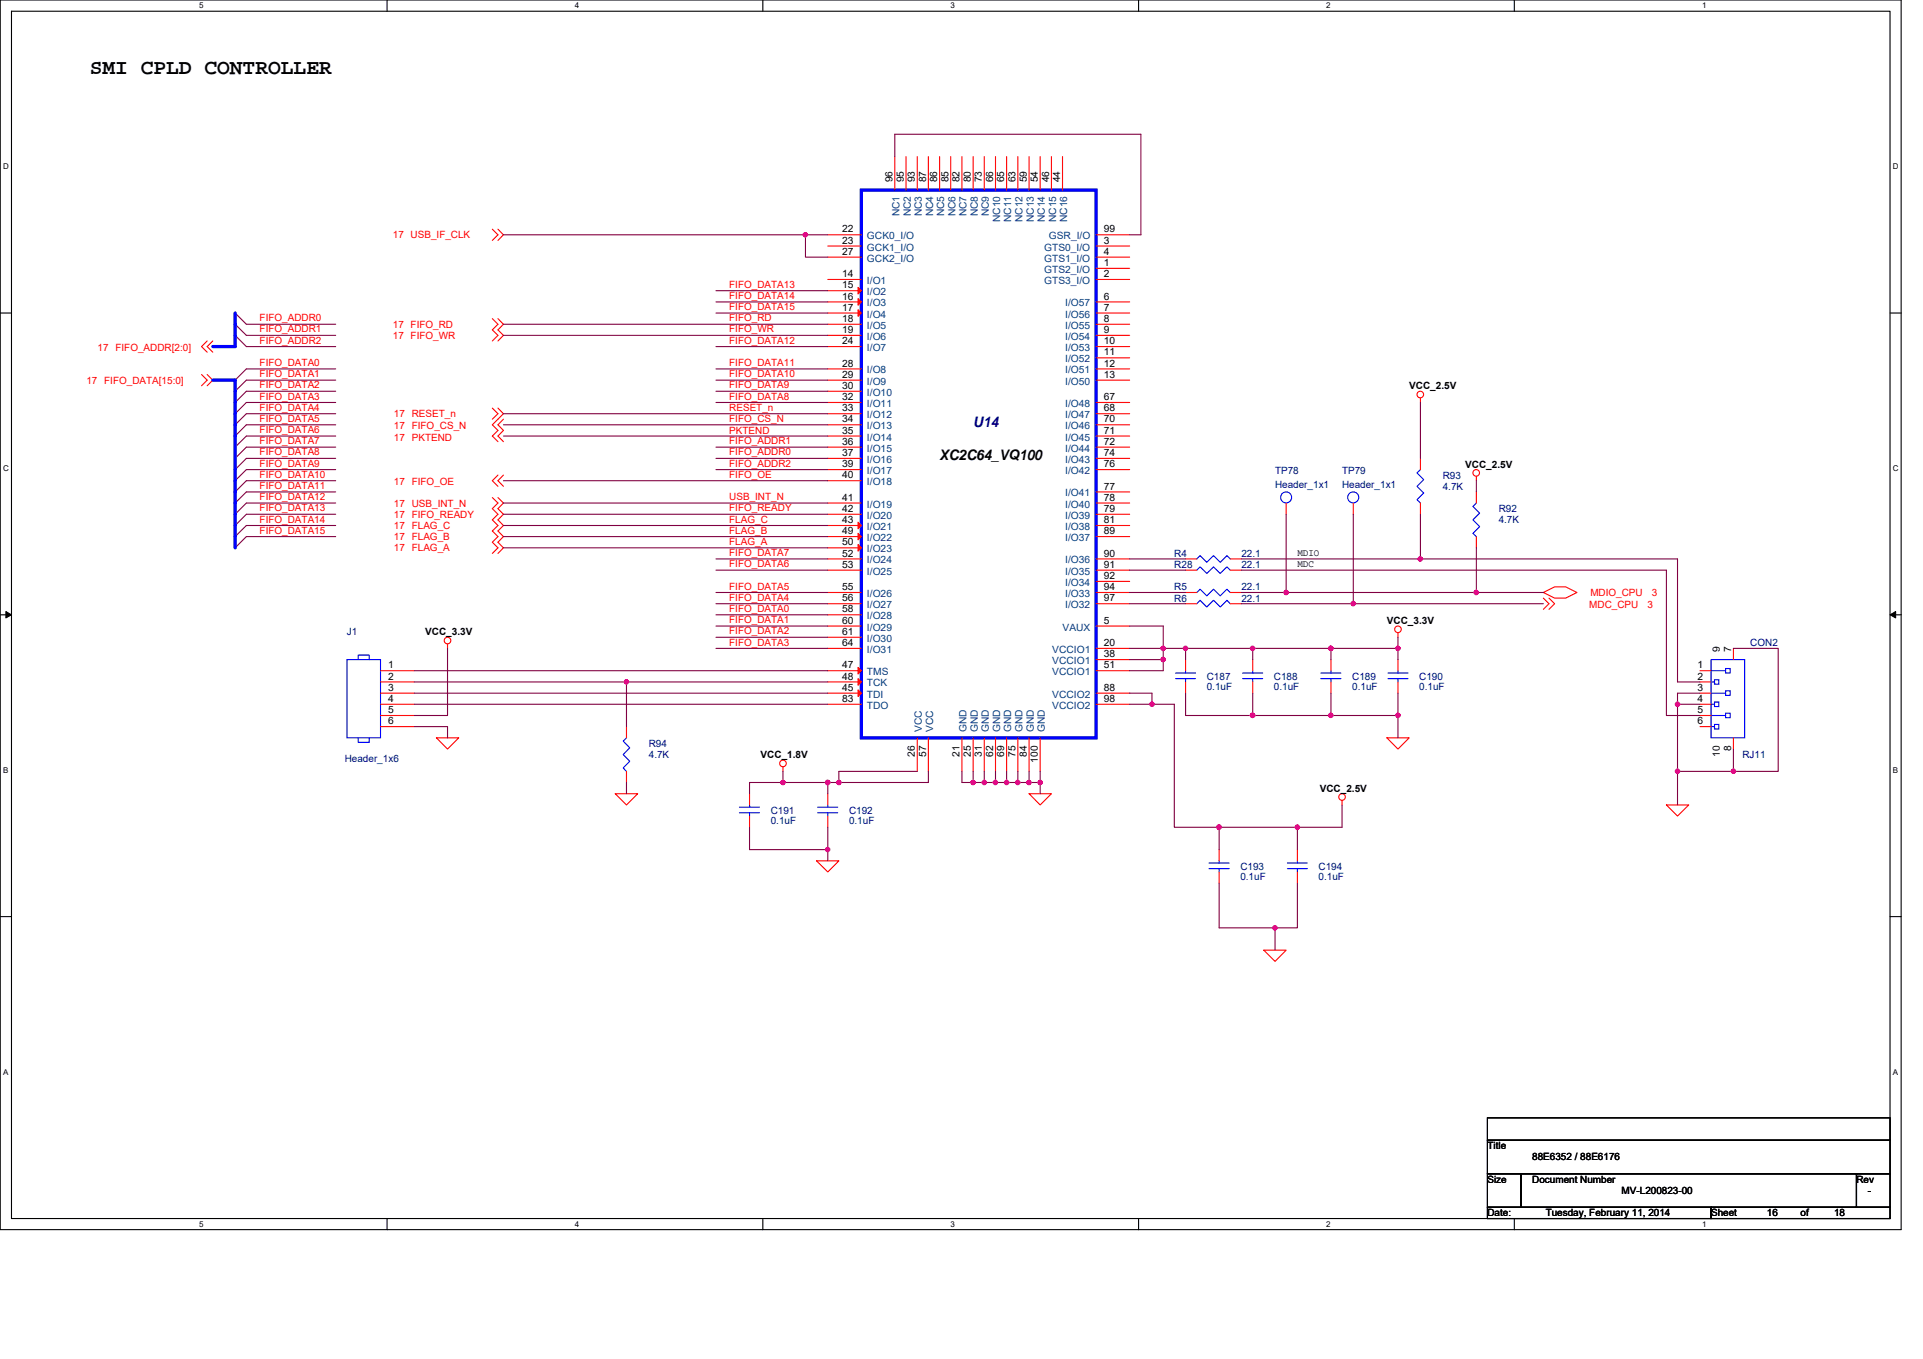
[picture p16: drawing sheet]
<svg xmlns="http://www.w3.org/2000/svg" width="297mm" height="210mm" viewBox="0 0 297 210" stroke-linecap="round" stroke-linejoin="round" font-family="sans-serif">
<defs><g id="words">
<text font-size="3.3" x="13.9" y="11.4">SMI CPLD CONTROLLER</text>
<text font-size="2.2" fill="#000080" x="150.3" y="66">U14</text>
<text font-size="2.2" x="145.1" y="71.1">XC2C64_VQ100</text>
<g font-size="1.5">
<text x="137.9" y="28.2" transform="rotate(-90 137.9 28.2)">96</text>
<text x="139.6" y="28.2" transform="rotate(-90 139.6 28.2)">95</text>
<text x="141.3" y="28.2" transform="rotate(-90 141.3 28.2)">93</text>
<text x="143" y="28.2" transform="rotate(-90 143 28.2)">87</text>
<text x="144.8" y="28.2" transform="rotate(-90 144.8 28.2)">86</text>
<text x="146.5" y="28.2" transform="rotate(-90 146.5 28.2)">85</text>
<text x="148.2" y="28.2" transform="rotate(-90 148.2 28.2)">82</text>
<text x="150" y="28.2" transform="rotate(-90 150 28.2)">80</text>
<text x="151.7" y="28.2" transform="rotate(-90 151.7 28.2)">73</text>
<text x="153.4" y="28.2" transform="rotate(-90 153.4 28.2)">66</text>
<text x="155.1" y="28.2" transform="rotate(-90 155.1 28.2)">65</text>
<text x="156.9" y="28.2" transform="rotate(-90 156.9 28.2)">63</text>
<text x="158.6" y="28.2" transform="rotate(-90 158.6 28.2)">59</text>
<text x="160.3" y="28.2" transform="rotate(-90 160.3 28.2)">54</text>
<text x="162" y="28.2" transform="rotate(-90 162 28.2)">46</text>
<text x="163.8" y="28.2" transform="rotate(-90 163.8 28.2)">44</text>
<text x="130.1" y="35.9">22</text>
<text x="170.5" y="35.9">99</text>
<text x="130.1" y="39.4">27</text>
<text x="130.1" y="37.7">23</text>
<text x="170.5" y="41.1">1</text>
<text x="170.5" y="37.7">3</text>
<text x="170.5" y="39.4">4</text>
<text x="130.1" y="42.8">14</text>
<text x="130.1" y="44.6">15</text>
<text x="130.1" y="46.3">16</text>
<text x="170.5" y="46.3">6</text>
<text x="170.5" y="42.8">2</text>
<text x="130.1" y="48">17</text>
<text x="130.1" y="49.7">18</text>
<text x="130.1" y="51.5">19</text>
<text x="130.1" y="53.2">24</text>
<text x="170.5" y="48">7</text>
<text x="170.5" y="49.7">8</text>
<text x="170.5" y="51.5">9</text>
<text x="170.5" y="53.2">10</text>
<text x="130.1" y="56.6">28</text>
<text x="130.1" y="58.4">29</text>
<text x="170.5" y="54.9">11</text>
<text x="170.5" y="56.6">12</text>
<text x="170.5" y="58.4">13</text>
<text x="130.1" y="60.1">30</text>
<text x="130.1" y="61.8">32</text>
<text x="130.1" y="63.6">33</text>
<text x="130.1" y="65.3">34</text>
<text x="170.5" y="65.3">70</text>
<text x="170.5" y="63.6">68</text>
<text x="170.5" y="61.8">67</text>
<text x="217.7" y="60.2">VCC_2.5V</text>
<text x="130.1" y="67">35</text>
<text x="130.1" y="68.7">36</text>
<text x="130.1" y="70.5">37</text>
<text x="170.5" y="70.5">74</text>
<text x="170.5" y="68.7">72</text>
<text x="170.5" y="67">71</text>
<text x="130.1" y="72.2">39</text>
<text x="130.1" y="73.9">40</text>
<text x="130.1" y="77.4">41</text>
<text x="170.5" y="77.4">78</text>
<text x="170.5" y="75.6">77</text>
<text x="170.5" y="72.2">76</text>
<text x="226.3" y="72.3">VCC_2.5V</text>
<text x="130.1" y="79.1">42</text>
<text x="130.1" y="80.8">43</text>
<text x="130.1" y="82.6">49</text>
<text x="170.5" y="82.6">89</text>
<text x="170.5" y="80.8">81</text>
<text x="170.5" y="79.1">79</text>
<text x="130.1" y="84.3">50</text>
<text x="130.1" y="87.7">53</text>
<text x="130.1" y="86">52</text>
<text x="170.5" y="89.5">92</text>
<text x="170.5" y="87.7">91</text>
<text x="170.5" y="86">90</text>
<text x="200.4" y="85.9">MDIO</text>
<text x="200.4" y="87.6">MDC</text>
<text x="130.1" y="94.6">58</text>
<text x="130.1" y="92.9">56</text>
<text x="130.1" y="91.2">55</text>
<text x="170.5" y="92.9">97</text>
<text x="170.5" y="91.2">94</text>
<text x="65.7" y="98.2">VCC_3.3V</text>
<text x="130.1" y="99.8">64</text>
<text x="130.1" y="98.1">61</text>
<text x="130.1" y="96.4">60</text>
<text x="170.5" y="101.6">38</text>
<text x="170.5" y="99.8">20</text>
<text x="170.5" y="96.4">5</text>
<text x="214.2" y="96.4">VCC_3.3V</text>
<text x="265.7" y="100.7" transform="rotate(-90 265.7 100.7)">9</text>
<text x="267.4" y="100.7" transform="rotate(-90 267.4 100.7)">7</text>
<text x="60" y="103.3">1</text>
<text x="60" y="105">2</text>
<text x="60" y="106.7">3</text>
<text x="130.1" y="106.7">45</text>
<text x="130.1" y="103.3">47</text>
<text x="130.1" y="105">48</text>
<text x="170.5" y="106.7">88</text>
<text x="170.5" y="103.3">51</text>
<text x="262.2" y="105">2</text>
<text x="262.2" y="103.3">1</text>
<text x="262.2" y="106.7">3</text>
<text x="60" y="108.5">4</text>
<text x="60" y="110.2">5</text>
<text x="60" y="111.9">6</text>
<text x="130.1" y="108.5">83</text>
<text x="170.5" y="108.5">98</text>
<text x="262.2" y="108.5">4</text>
<text x="262.2" y="110.2">5</text>
<text x="262.2" y="111.9">6</text>
<text x="117.5" y="117.2">VCC_1.8V</text>
<text x="141.3" y="117" transform="rotate(-90 141.3 117)">26</text>
<text x="143" y="117" transform="rotate(-90 143 117)">57</text>
<text x="148.2" y="117" transform="rotate(-90 148.2 117)">21</text>
<text x="150" y="117" transform="rotate(-90 150 117)">25</text>
<text x="151.7" y="117" transform="rotate(-90 151.7 117)">31</text>
<text x="153.4" y="117" transform="rotate(-90 153.4 117)">62</text>
<text x="155.1" y="117" transform="rotate(-90 155.1 117)">69</text>
<text x="156.9" y="117" transform="rotate(-90 156.9 117)">75</text>
<text x="158.6" y="117" transform="rotate(-90 158.6 117)">84</text>
<text x="160.3" y="117.9" transform="rotate(-90 160.3 117.9)">100</text>
<text x="265.7" y="117" transform="rotate(-90 265.7 117)">10</text>
<text x="267.4" y="116.1" transform="rotate(-90 267.4 116.1)">8</text>
<text x="203.9" y="122.3">VCC_2.5V</text>
<text x="229.8" y="177.6">Title</text>
<text x="236.7" y="179.3">88E6352 / 88E6176</text>
<text x="229.8" y="182.8">Size</text>
<text x="236.7" y="182.8">Document Number</text>
<text x="250.5" y="184.5">MV-L200823-00</text>
<text x="286.8" y="182.8">Rev</text>
<text x="288.5" y="184.5">-</text>
<text x="229.8" y="187.9">Date:</text>
<text x="238.8" y="187.9">Tuesday, February 11, 2014</text>
<text x="264.3" y="187.9">Sheet</text>
<text x="272.9" y="187.9">16</text>
<text x="278.1" y="187.9">of</text>
<text x="283.3" y="187.9">18</text>
</g>
<g font-size="1.5" fill="#004080">
<text x="138.9" y="33.4" transform="rotate(-90 138.9 33.4)">NC1</text>
<text x="140.7" y="33.4" transform="rotate(-90 140.7 33.4)">NC2</text>
<text x="142.4" y="33.4" transform="rotate(-90 142.4 33.4)">NC3</text>
<text x="144.1" y="33.4" transform="rotate(-90 144.1 33.4)">NC4</text>
<text x="145.9" y="33.4" transform="rotate(-90 145.9 33.4)">NC5</text>
<text x="147.6" y="33.4" transform="rotate(-90 147.6 33.4)">NC6</text>
<text x="149.3" y="33.4" transform="rotate(-90 149.3 33.4)">NC7</text>
<text x="151" y="33.4" transform="rotate(-90 151 33.4)">NC8</text>
<text x="152.8" y="33.4" transform="rotate(-90 152.8 33.4)">NC9</text>
<text x="154.5" y="34.3" transform="rotate(-90 154.5 34.3)">NC10</text>
<text x="156.2" y="34.3" transform="rotate(-90 156.2 34.3)">NC11</text>
<text x="157.9" y="34.3" transform="rotate(-90 157.9 34.3)">NC12</text>
<text x="159.7" y="34.3" transform="rotate(-90 159.7 34.3)">NC13</text>
<text x="161.4" y="34.3" transform="rotate(-90 161.4 34.3)">NC14</text>
<text x="163.1" y="34.3" transform="rotate(-90 163.1 34.3)">NC15</text>
<text x="164.8" y="34.3" transform="rotate(-90 164.8 34.3)">NC16</text>
<text x="133.9" y="40.4">GCK2_I/O</text>
<text x="133.9" y="37">GCK0_I/O</text>
<text x="133.9" y="38.7">GCK1_I/O</text>
<text x="161.3" y="38.7">GTS0_I/O</text>
<text x="161.3" y="40.4">GTS1_I/O</text>
<text x="162" y="37">GSR_I/O</text>
<text x="133.9" y="43.9">I/O1</text>
<text x="133.9" y="45.6">I/O2</text>
<text x="133.9" y="47.3">I/O3</text>
<text x="161.3" y="42.2">GTS2_I/O</text>
<text x="161.3" y="43.9">GTS3_I/O</text>
<text x="164.5" y="47.3">I/O57</text>
<text x="133.9" y="49.1">I/O4</text>
<text x="133.9" y="50.8">I/O5</text>
<text x="133.9" y="52.5">I/O6</text>
<text x="164.5" y="49.1">I/O56</text>
<text x="164.5" y="50.8">I/O55</text>
<text x="164.5" y="52.5">I/O54</text>
<text x="133.9" y="57.7">I/O8</text>
<text x="133.9" y="59.4">I/O9</text>
<text x="133.9" y="54.3">I/O7</text>
<text x="164.5" y="54.3">I/O53</text>
<text x="164.5" y="56">I/O52</text>
<text x="164.5" y="57.7">I/O51</text>
<text x="164.5" y="59.4">I/O50</text>
<text x="133.9" y="61.2">I/O10</text>
<text x="133.9" y="62.9">I/O11</text>
<text x="133.9" y="64.6">I/O12</text>
<text x="164.5" y="64.6">I/O47</text>
<text x="164.5" y="62.9">I/O48</text>
<text x="133.9" y="66.3">I/O13</text>
<text x="133.9" y="68.1">I/O14</text>
<text x="133.9" y="69.8">I/O15</text>
<text x="133.9" y="71.5">I/O16</text>
<text x="164.5" y="71.5">I/O43</text>
<text x="164.5" y="69.8">I/O44</text>
<text x="164.5" y="68.1">I/O45</text>
<text x="164.5" y="66.3">I/O46</text>
<text x="133.9" y="73.3">I/O17</text>
<text x="133.9" y="75">I/O18</text>
<text x="164.5" y="76.7">I/O41</text>
<text x="164.5" y="73.3">I/O42</text>
<text x="133.9" y="78.4">I/O19</text>
<text x="133.9" y="80.2">I/O20</text>
<text x="133.9" y="81.9">I/O21</text>
<text x="133.9" y="83.6">I/O22</text>
<text x="164.5" y="83.6">I/O37</text>
<text x="164.5" y="81.9">I/O38</text>
<text x="164.5" y="80.2">I/O39</text>
<text x="164.5" y="78.4">I/O40</text>
<text x="133.9" y="85.3">I/O23</text>
<text x="133.9" y="88.8">I/O25</text>
<text x="133.9" y="87.1">I/O24</text>
<text x="164.5" y="88.8">I/O35</text>
<text x="164.5" y="87.1">I/O36</text>
<text x="133.9" y="95.7">I/O28</text>
<text x="133.9" y="94">I/O27</text>
<text x="133.9" y="92.2">I/O26</text>
<text x="164.5" y="94">I/O32</text>
<text x="164.5" y="92.2">I/O33</text>
<text x="164.5" y="90.5">I/O34</text>
<text x="133.9" y="100.9">I/O31</text>
<text x="133.9" y="99.2">I/O30</text>
<text x="133.9" y="97.4">I/O29</text>
<text x="162.5" y="100.9">VCCIO1</text>
<text x="164.1" y="97.4">VAUX</text>
<text x="133.9" y="107.8">TDI</text>
<text x="133.9" y="104.3">TMS</text>
<text x="133.9" y="106.1">TCK</text>
<text x="162.5" y="102.6">VCCIO1</text>
<text x="162.5" y="107.8">VCCIO2</text>
<text x="162.5" y="104.3">VCCIO1</text>
<text x="133.9" y="109.5">TDO</text>
<text x="142.4" y="113.1" transform="rotate(-90 142.4 113.1)">VCC</text>
<text x="144.1" y="113.1" transform="rotate(-90 144.1 113.1)">VCC</text>
<text x="149.3" y="113.1" transform="rotate(-90 149.3 113.1)">GND</text>
<text x="151" y="113.1" transform="rotate(-90 151 113.1)">GND</text>
<text x="152.8" y="113.1" transform="rotate(-90 152.8 113.1)">GND</text>
<text x="154.5" y="113.1" transform="rotate(-90 154.5 113.1)">GND</text>
<text x="156.2" y="113.1" transform="rotate(-90 156.2 113.1)">GND</text>
<text x="157.9" y="113.1" transform="rotate(-90 157.9 113.1)">GND</text>
<text x="159.7" y="113.1" transform="rotate(-90 159.7 113.1)">GND</text>
<text x="161.4" y="113.1" transform="rotate(-90 161.4 113.1)">GND</text>
<text x="162.5" y="109.5">VCCIO2</text>
</g>
<g font-size="1.5" fill="#f00">
<text x="60.7" y="36.8">17 USB_IF_CLK</text>
<text x="112.6" y="47.9">FIFO_DATA15</text>
<text x="112.6" y="44.5">FIFO_DATA13</text>
<text x="112.6" y="46.2">FIFO_DATA14</text>
<text x="40.1" y="49.7">FIFO_ADDR0</text>
<text x="40.1" y="51.4">FIFO_ADDR1</text>
<text x="40.1" y="53.1">FIFO_ADDR2</text>
<text x="60.7" y="50.6">17 FIFO_RD</text>
<text x="60.7" y="52.4">17 FIFO_WR</text>
<text x="112.6" y="53.1">FIFO_DATA12</text>
<text x="112.6" y="51.4">FIFO_WR</text>
<text x="112.6" y="49.7">FIFO_RD</text>
<text x="13.4" y="59.3">17 FIFO_DATA[15:0]</text>
<text x="15.1" y="54.3">17 FIFO_ADDR[2:0]</text>
<text x="40.1" y="58.3">FIFO_DATA1</text>
<text x="40.1" y="56.6">FIFO_DATA0</text>
<text x="112.6" y="56.6">FIFO_DATA11</text>
<text x="112.6" y="58.3">FIFO_DATA10</text>
<text x="40.1" y="63.5">FIFO_DATA4</text>
<text x="40.1" y="61.7">FIFO_DATA3</text>
<text x="40.1" y="60">FIFO_DATA2</text>
<text x="40.1" y="65.2">FIFO_DATA5</text>
<text x="60.9" y="64.5">17 RESET_n</text>
<text x="112.6" y="63.5">RESET_n</text>
<text x="112.6" y="65.2">FIFO_CS_N</text>
<text x="112.6" y="60">FIFO_DATA9</text>
<text x="112.6" y="61.7">FIFO_DATA8</text>
<text x="40.1" y="68.6">FIFO_DATA7</text>
<text x="40.1" y="66.9">FIFO_DATA6</text>
<text x="40.1" y="70.4">FIFO_DATA8</text>
<text x="60.9" y="68.1">17 PKTEND</text>
<text x="60.9" y="66.4">17 FIFO_CS_N</text>
<text x="112.6" y="68.6">FIFO_ADDR1</text>
<text x="112.6" y="70.4">FIFO_ADDR0</text>
<text x="112.6" y="67">PKTEND</text>
<text x="40.1" y="72.1">FIFO_DATA9</text>
<text x="40.1" y="73.8">FIFO_DATA10</text>
<text x="40.1" y="77.3">FIFO_DATA12</text>
<text x="40.1" y="75.6">FIFO_DATA11</text>
<text x="60.9" y="75">17 FIFO_OE</text>
<text x="112.6" y="72.1">FIFO_ADDR2</text>
<text x="112.6" y="73.8">FIFO_OE</text>
<text x="112.6" y="77.3">USB_INT_N</text>
<text x="40.1" y="79">FIFO_DATA13</text>
<text x="40.1" y="80.8">FIFO_DATA14</text>
<text x="40.1" y="82.5">FIFO_DATA15</text>
<text x="60.9" y="83.4">17 FLAG_B</text>
<text x="60.9" y="81.7">17 FLAG_C</text>
<text x="60.9" y="80">17 FIFO_READY</text>
<text x="60.9" y="78.3">17 USB_INT_N</text>
<text x="112.6" y="82.5">FLAG_B</text>
<text x="112.6" y="80.8">FLAG_C</text>
<text x="112.6" y="79">FIFO_READY</text>
<text x="60.9" y="85.2">17 FLAG_A</text>
<text x="112.6" y="85.9">FIFO_DATA7</text>
<text x="112.6" y="87.7">FIFO_DATA6</text>
<text x="112.6" y="84.2">FLAG_A</text>
<text x="112.6" y="91.1">FIFO_DATA5</text>
<text x="112.6" y="92.8">FIFO_DATA4</text>
<text x="112.6" y="94.6">FIFO_DATA0</text>
<text x="245.5" y="94">MDC_CPU</text>
<text x="245.7" y="92.1">MDIO_CPU</text>
<text x="254.5" y="94">3</text>
<text x="255.2" y="92.1">3</text>
<text x="112.6" y="96.3">FIFO_DATA1</text>
<text x="112.6" y="98">FIFO_DATA2</text>
<text x="112.6" y="99.7">FIFO_DATA3</text>
</g>
<g font-size="1.5" fill="#000080">
<text x="197" y="73.3">TP78</text>
<text x="197" y="75.3">Header_1x1</text>
<text x="207.3" y="73.3">TP79</text>
<text x="207.3" y="75.3">Header_1x1</text>
<text x="222.9" y="74">R93</text>
<text x="222.9" y="75.7">4.7K</text>
<text x="231.5" y="79.1">R92</text>
<text x="231.5" y="80.9">4.7K</text>
<text x="181.4" y="86">R4</text>
<text x="181.4" y="87.8">R28</text>
<text x="191.8" y="87.8">22.1</text>
<text x="191.8" y="86">22.1</text>
<text x="181.4" y="92.9">R6</text>
<text x="181.4" y="91.2">R5</text>
<text x="191.8" y="92.9">22.1</text>
<text x="191.8" y="91.2">22.1</text>
<text x="53.6" y="98.1">J1</text>
<text x="270.4" y="99.9">CON2</text>
<text x="186.4" y="105">C187</text>
<text x="186.4" y="106.6">0.1uF</text>
<text x="196.8" y="105">C188</text>
<text x="196.8" y="106.6">0.1uF</text>
<text x="208.9" y="105">C189</text>
<text x="208.9" y="106.6">0.1uF</text>
<text x="219.2" y="105">C190</text>
<text x="219.2" y="106.6">0.1uF</text>
<text x="53.3" y="117.8">Header_1x6</text>
<text x="100.2" y="115.4">R94</text>
<text x="100.2" y="117.1">4.7K</text>
<text x="269.2" y="117.1">RJ11</text>
<text x="119.1" y="125.8">C191</text>
<text x="131.1" y="125.8">C192</text>
<text x="119.1" y="127.3">0.1uF</text>
<text x="131.1" y="127.3">0.1uF</text>
<text x="191.6" y="134.4">C193</text>
<text x="191.6" y="136">0.1uF</text>
<text x="203.7" y="134.4">C194</text>
<text x="203.7" y="136">0.1uF</text>
</g>
<g font-size="1.2">
<text x="30.8" y="1.3">5</text>
<text x="88.8" y="1.3">4</text>
<text x="146.8" y="1.3">3</text>
<text x="204.9" y="1.3">2</text>
<text x="262.9" y="1.3">1</text>
<text x=".5" y="26.1">D</text>
<text x="292.4" y="26.1">D</text>
<text x=".5" y="72.8">C</text>
<text x="292.4" y="72.8">C</text>
<text x=".5" y="119.4">B</text>
<text x="292.4" y="119.4">B</text>
<text x=".5" y="166">A</text>
<text x="292.4" y="166">A</text>
<text x="30.8" y="189.6">5</text>
<text x="88.8" y="189.6">4</text>
<text x="146.8" y="189.6">3</text>
<text x="204.9" y="189.6">2</text>
<text x="262.9" y="189.6">1</text>
</g>
</g></defs>
<path d="M0 0h293.7v190h-293.7zM1.8 1.7h290.1v186.6h-290.1z" fill="none" stroke="#000" stroke-width=".17"/>
<g fill="#fff">
<path d="M30.8 .2h.6v1.4h-.6z"/>
<path d="M30.8 188.5h.6v1.3h-.6z"/>
</g>
<path d="M59.8 0v1.7M59.8 188.3v1.7" fill="none" stroke="#000" stroke-width=".17"/>
<g fill="#fff">
<path d="M88.8 .2h.6v1.4h-.6z"/>
<path d="M88.8 188.5h.6v1.3h-.6z"/>
</g>
<path d="M117.8 0v1.7M117.8 188.3v1.7" fill="none" stroke="#000" stroke-width=".17"/>
<g fill="#fff">
<path d="M146.8 .2h.7v1.4h-.7z"/>
<path d="M146.8 188.5h.7v1.3h-.7z"/>
</g>
<path d="M175.9 0v1.7M175.9 188.3v1.7" fill="none" stroke="#000" stroke-width=".17"/>
<g fill="#fff">
<path d="M204.9 .2h.6v1.4h-.6z"/>
<path d="M204.9 188.5h.6v1.3h-.6z"/>
</g>
<path d="M233.9 0v1.7M233.9 188.3v1.7" fill="none" stroke="#000" stroke-width=".17"/>
<g fill="#fff">
<path d="M262.9 .2h.7v1.4h-.7z"/>
<path d="M262.9 188.5h.7v1.3h-.7z"/>
<path d="M.5 25h.8v1.4h-.8z"/>
<path d="M292.4 25h.8v1.4h-.8z"/>
<path d="M.5 71.7h.8v1.3h-.8z"/>
<path d="M292.4 71.7h.8v1.3h-.8z"/>
</g>
<path d="M0 48.4h1.8M291.9 48.4h1.8" fill="none" stroke="#000" stroke-width=".17"/>
<g fill="#fff">
<path d="M.5 118.3h.8v1.4h-.8z"/>
<path d="M292.4 118.3h.8v1.4h-.8z"/>
</g>
<path d="M0 95h1.8M291.9 95h1.8" fill="none" stroke="#000" stroke-width=".17"/>
<path d="M.9 94.5l.9 .5-.9 .5zM291.9 95l.9-.5v1z" fill="#000" stroke="#000" stroke-width=".15"/>
<g fill="#fff">
<path d="M.5 164.9h.8v1.4h-.8z"/>
<path d="M292.4 164.9h.8v1.4h-.8z"/>
</g>
<path d="M0 141.6h1.8M291.9 141.6h1.8M229.8 172.7h62.1v3.5h-62.1zM229.8 176.2h62.1v5.2h-62.1zM229.8 181.4h5.1v5.1h-5.1zM229.8 186.5h34.5v1.8h-34.5zM234.9 181.4h51.9v5.1h-51.9zM264.3 186.5h27.6v1.8h-27.6zM286.8 181.4h5.1v5.1h-5.1z" fill="none" stroke="#000" stroke-width=".17"/>
<g fill="none" stroke="#f00" stroke-width=".17">
<path d="M76 35.4l.9 .9-.9 .8M76.9 35.4l.9 .9-.9 .8M127.9 39.7h5.2M127.9 36.3h5.2M127.9 38h5.2M138.2 24.2v5.2M140 24.2v5.2M141.7 24.2v5.2M143.4 24.2v5.2M145.1 24.2v5.2M146.9 24.2v5.2M148.6 24.2v5.2"/>
<path d="M150.3 24.2v5.2M152 24.2v5.2M153.8 24.2v5.2M155.5 24.2v5.2M157.2 24.2v5.2M159 24.2v5.2M160.7 24.2v5.2M162.4 24.2v5.2M164.1 24.2v5.2M169.3 36.3h5.2M169.3 38h5.2M169.3 39.7h5.2"/>
<path d="M31.1 57.9l.9 .8-.9 .9M32 57.9l.9 .8-.9 .9M32 52.7l-.9 .9 .9 .8M32.9 52.7l-.9 .9 .9 .8M76 49.2l.9 .9-.9 .9 .9 .8-.9 .9M76.9 49.2l.9 .9-.9 .9 .9 .8-.9 .9M127.9 57h5.2M127.9 58.7h5.2M127.9 43.2h5.2M127.9 44.9h5.2M127.9 46.7h5.2M127.9 48.4h5.2"/>
<path d="M127.9 50.1h5.2M127.9 51.8h5.2M127.9 53.6h5.2M169.3 41.5h5.2M169.3 43.2h5.2M169.3 46.7h5.2M169.3 48.4h5.2M169.3 50.1h5.2M169.3 51.8h5.2M169.3 53.6h5.2M169.3 55.3h5.2M169.3 57h5.2"/>
<path d="M169.3 58.7h5.2M76 76.9l.9 .8-.9 .9 .9 .9-.9 .8 .9 .9-.9 .8 .9 .9-.9 .9 .9 .8-.9 .9M76 63.1l.9 .8-.9 .9M76.9 73.4l-.9 .9 .9 .8M76.9 76.9l.9 .8-.9 .9 .9 .9-.9 .8 .9 .9-.9 .8 .9 .9-.9 .9 .9 .8-.9 .9M76.9 63.1l.9 .8-1.8 1.7 .9 .9-.9 .9 .9 .8M77.8 64.8l-.9 .8 .9 .9-.9 .9 .9 .8M77.8 73.4l-.9 .9 .9 .8M127.9 60.5h5.2M127.9 62.2h5.2M127.9 63.9h5.2M127.9 65.6h5.2"/>
<path d="M127.9 67.4h5.2M127.9 69.1h5.2M127.9 70.8h5.2M127.9 72.6h5.2M127.9 74.3h5.2M127.9 77.7h5.2M127.9 79.5h5.2M169.3 79.5h5.2M169.3 77.7h5.2M169.3 76h5.2M169.3 72.6h5.2M169.3 70.8h5.2"/>
<path d="M169.3 69.1h5.2M169.3 67.4h5.2M169.3 65.6h5.2M169.3 63.9h5.2M169.3 62.2h5.2M198.7 77.7v1.8M209 77.7v1.8M219.4 61.5v.7M219.4 77.7v1.8M219.4 70.8v1.8M228 73.6v.7M228 76v1.7"/>
<path d="M69.1 99.5v.7M127.9 81.2h5.2M127.9 82.9h5.2M127.9 84.6h5.2M127.9 98.5h5.2M127.9 96.7h5.2M127.9 95h5.2M127.9 93.3h5.2M127.9 91.5h5.2M127.9 88.1h5.2M127.9 86.4h5.2M169.3 93.3h5.2"/>
<path d="M169.3 91.5h5.2M169.3 89.8h5.2M169.3 88.1h5.2M169.3 86.4h5.2M169.3 82.9h5.2M169.3 81.2h5.2M169.3 96.7h5.2M183.1 93.3h1.8M183.1 86.4h1.8M183.1 88.1h1.8M183.1 91.5h1.8M190 93.3h1.8"/>
<path d="M190 86.4h1.8M190 88.1h1.8M190 91.5h1.8M215.9 97.8v.7M228 82.9v1.7M238.4 92.4l.9 .9-.9 .8M238.4 91.5l1.7-.8h1.7l1.8 .8-1.8 .9h-1.7zM239.3 92.4l.8 .9-.8 .8M58.8 103.6h5.2M58.8 105.4h5.2M58.8 107.1h5.2M58.8 108.8h5.2"/>
<path d="M58.8 110.6h5.2M58.8 112.3h5.2M67.4 114h3.5l-1.8 1.7zM96.8 119.2v1.7M96.8 112.3v1.7M120.9 118.5v.7M127.9 107.1h5.2M127.9 103.6h5.2M127.9 105.4h5.2M127.9 108.8h5.2M127.9 100.2h5.2M141.7 114v5.2"/>
<path d="M143.4 114v5.2M148.6 114v5.2M150.3 114v5.2M152 114v5.2M153.8 114v5.2M155.5 114v5.2M157.2 114v5.2M159 114v5.2M160.7 114v5.2M169.3 101.9h5.2M169.3 108.8h5.2M169.3 107.1h5.2"/>
<path d="M169.3 103.6h5.2M169.3 100.2h5.2M183.1 101.9v1.7M183.1 105.4v1.7M193.5 101.9v1.7M193.5 105.4v1.7M205.6 101.9v1.7M205.6 105.4v1.7M214.2 114h3.5l-1.8 1.7zM215.9 101.9v1.7M215.9 105.4v1.7M262.6 105.4h1.7"/>
<path d="M262.6 103.6h1.7M262.6 107.1h1.7M262.6 108.8h1.7M262.6 110.6h1.7M262.6 112.3h1.7M266 101.9h.1M266 114h.1M267.8 100.2v1.7M267.8 114v1.7M95 122.6h3.5l-1.7 1.8zM115.8 122.6v1.8M115.8 126.1v1.7"/>
<path d="M126.1 133h3.5l-1.7 1.7zM127.9 122.6v1.8M127.9 126.1v1.7M159 122.6h3.4l-1.7 1.8zM188.3 131.3v1.7M188.3 134.7v1.8M200.4 131.3v1.7M200.4 134.7v1.8M207.3 123.7v.7M257.4 124.4h3.5l-1.8 1.7zM195.2 146.8h3.5l-1.7 1.7z"/>
<circle cx="219.4" cy="61" r=".51"/>
<circle cx="228" cy="73.1" r=".51"/>
<circle cx="69.1" cy="99" r=".51"/>
<circle cx="215.9" cy="97.2" r=".51"/>
<circle cx="120.9" cy="118" r=".51"/>
<circle cx="207.3" cy="123.1" r=".51"/>
</g>
<g fill="none" stroke="#800040" stroke-width=".17">
<path d="M77.8 36.3h46.6M124.4 36.3v3.4h3.5M124.4 36.3h3.5M138.2 24.2v-3.5h38v15.6h-1.7M36.3 50.1l1.8 1.7h13.8M36.3 48.4l1.8 1.7h13.8M36.3 51.8l1.8 1.8h13.8M51.9 57h-13.8l-1.8 1.7M51.9 58.7h-13.8l-1.8 1.8M77.8 51.8h50.1M77.8 50.1h50.1M110.6 57h17.3"/>
<path d="M110.6 48.4h17.3M110.6 53.6h17.3M110.6 44.9h17.3M110.6 46.7h17.3M110.6 58.7h17.3M51.9 72.6h-13.8l-1.8 1.7M51.9 74.3h-13.8l-1.8 1.7M51.9 77.7h-13.8l-1.8 1.8M51.9 69.1h-13.8l-1.8 1.7M51.9 70.8h-13.8l-1.8 1.8M51.9 62.2h-13.8l-1.8 1.7M51.9 76h-13.8l-1.8 1.7"/>
<path d="M51.9 65.6h-13.8l-1.8 1.8M51.9 79.5h-13.8l-1.8 1.7M51.9 60.5h-13.8l-1.8 1.7M51.9 63.9h-13.8l-1.8 1.7M51.9 67.4h-13.8l-1.8 1.7M77.8 63.9h50.1M77.8 74.3h50.1M77.8 65.6h50.1M77.8 67.4h50.1M77.8 77.7h50.1M77.8 79.5h50.1M110.6 69.1h17.3"/>
<path d="M110.6 70.8h17.3M110.6 72.6h17.3M110.6 60.5h17.3M110.6 62.2h17.3M198.7 79.5v12h29.3M209 79.5v13.8h-17.2M219.4 79.5v6.9M219.4 62.2v8.6M228 74.3v1.7M51.9 81.2h-13.8l-1.8 1.7M51.9 82.9h-13.8l-1.8 1.7M77.8 82.9h50.1"/>
<path d="M77.8 81.2h50.1M77.8 84.6h50.1M110.6 86.4h17.3M110.6 88.1h17.3M110.6 91.5h17.3M110.6 93.3h17.3M110.6 95h17.3M110.6 96.7h17.3M110.6 98.5h17.3M174.5 86.4h8.6M174.5 88.1h8.6M174.5 96.7h5.2v3.5"/>
<path d="M174.5 93.3h8.6M174.5 91.5h8.6M191.8 88.1h65.6v22.5h5.2M191.8 91.5h6.9M191.8 86.4h27.6M209 93.3h29.4M215.9 98.5v1.7M219.4 86.4h39.7v19h3.5M228 84.6v6.9M228 91.5h10.4M64 105.4h32.8v6.9M64 103.6h63.9"/>
<path d="M64 107.1h63.9M64 108.8h63.9M64 112.3h5.1v1.7M69.1 100.2v10.4h-5.1M96.8 105.4h31.1M110.6 100.2h17.3M120.9 119.2v1.7M141.7 119.2h-12.1v1.7M143.4 119.2v1.7h-13.8M148.6 119.2v1.7h1.7M150.3 119.2v1.7M152 119.2v1.7"/>
<path d="M153.8 119.2v1.7M155.5 119.2v1.7M157.2 119.2v1.7M159 119.2v1.7M160.7 119.2v1.7M174.5 107.1h3.4v1.7M174.5 108.8h3.4M174.5 101.9h5.2M174.5 100.2h5.2M177.9 108.8h3.5v19h6.9M179.7 100.2h3.4M179.7 101.9v1.7h-5.2"/>
<path d="M179.7 100.2v1.7M183.1 107.1v3.5h10.4M183.1 100.2v1.7M183.1 100.2h10.4M193.5 110.6h12.1M193.5 100.2h12.1M193.5 107.1v3.5M193.5 100.2v1.7M205.6 107.1v3.5M205.6 100.2v1.7M205.6 100.2h10.3v1.7M205.6 110.6h10.3"/>
<path d="M215.9 107.1v3.5M215.9 110.6v3.4M259.1 108.8v10.4h8.7v-3.5M259.1 119.2v5.2M259.1 108.8h3.5M262.6 107.1h-3.5v1.7M267.8 100.2h6.9v19h-6.9M96.8 120.9v1.7M115.8 127.8v3.5h12.1M120.9 120.9h-5.1v1.7M120.9 120.9h7M127.9 120.9h1.7"/>
<path d="M127.9 120.9v1.7M127.9 127.8v3.5M127.9 131.3v1.7M150.3 120.9h1.7M152 120.9h1.8M153.8 120.9h1.7M155.5 120.9h1.7M157.2 120.9h1.8M159 120.9h1.7M160.7 120.9v1.7M188.3 127.8h12.1M188.3 127.8v3.5"/>
<path d="M188.3 136.5v6.9h8.7M200.4 127.8v3.5M200.4 136.5v6.9h-3.4M207.3 124.4v3.4h-6.9M197 143.4v3.4"/>
</g>
<g fill="none" stroke="#00f" stroke-width=".17">
<path d="M219.4 72.6l-.5 .5 1 1-1 1 1 1.1-1 1 .5 .5M228 77.7l-.5 .6 1.1 1-1.1 1 1.1 1.1-1.1 1 .5 .5M184.9 93.3l.5-.5 1 1 1-1 1.1 1 1-1 .5 .5M184.9 86.4l.5-.5 1 1 1-1 1.1 1 1-1 .5 .5M184.9 88.1l.5-.5 1 1 1-1 1.1 1 1-1 .5 .5M184.9 91.5l.5-.5 1 1.1 1-1.1 1.1 1.1 1-1.1 .5 .5M53.6 101.9h5.2v12.1h-5.2zM55.3 101.9v-.7h1.7v.7M55.3 114v.7h1.7v-.7M96.8 114l-.5 .5 1 1-1 1.1 1 1-1 1.1 .5 .5M181.6 104.9h3.1M181.6 104h3.1"/>
<path d="M183.1 103.6v.4M183.1 104.9v.5M191.9 104.9h3.1M191.9 104h3.1M193.5 103.6v.4M193.5 104.9v.5M204 104.9h3.1M204 104h3.1M205.6 103.6v.4M205.6 104.9v.5M214.4 104.9h3.1M214.4 104h3.1"/>
<path d="M215.9 103.6v.4M215.9 104.9v.5M264.3 101.9h5.2v12.1h-5.2zM264.3 112.3h.5M264.3 108.8h.5M264.3 105.4h.5M264.3 103.6h2.2M264.3 107.1h2.2M264.3 110.6h2.2M264.8 111.9h.7v.7h-.7zM264.8 108.5h.7v.7h-.7zM264.8 105h.7v.7h-.7z"/>
<path d="M266.5 103.3h.7v.7h-.7zM266.5 106.7h.7v.7h-.7zM266.5 110.2h.7v.7h-.7zM114.2 125.6h3.1M114.2 124.7h3.1M115.8 124.4v.3M115.8 125.6v.5M126.3 125.6h3.1M126.3 124.7h3.1M127.9 124.4v.3M127.9 125.6v.5M186.7 134.2h3.2"/>
<path d="M186.7 133.4h3.2M188.3 133v.4M188.3 134.2v.5M198.9 134.2h3M198.9 133.4h3M200.4 133v.4M200.4 134.2v.5"/>
<circle cx="198.7" cy="76.9" r=".85"/>
<circle cx="209" cy="76.9" r=".85"/>
</g>
<path d="M133.1 29.4h36.2v84.6h-36.2zM32.9 58.7h3.4v25.9M36.3 48.4v5.2h-3.4" fill="none" stroke="#00f" stroke-width=".51"/>
<g fill="#f00" stroke="#f00" stroke-width=".17">
<path d="M132.5 80.7l.6 .5-.6 .5z"/>
<path d="M132.5 106.6l.6 .5-.6 .5z"/>
<path d="M132.5 103.1l.6 .5-.6 .5z"/>
<path d="M132.5 104.9l.6 .5-.6 .5z"/>
<path d="M132.5 82.4l.6 .5-.6 .5z"/>
<path d="M132.5 84.1l.6 .5-.6 .6z"/>
<path d="M132.5 44.4l.6 .5-.6 .5z"/>
<path d="M132.5 46.1l.6 .6-.6 .5z"/>
<path d="M132.5 47.9l.6 .5-.6 .5z"/>
</g>
<g fill="#f0f" stroke="#f0f" stroke-width=".17">
<circle cx="124.4" cy="36.3" r=".33"/>
<circle cx="193.5" cy="110.5" r=".34"/>
<circle cx="215.9" cy="100.2" r=".34"/>
<circle cx="205.6" cy="100.2" r=".34"/>
<circle cx="193.5" cy="100.2" r=".34"/>
<circle cx="160.7" cy="120.9" r=".34"/>
<circle cx="158.9" cy="120.9" r=".34"/>
<circle cx="179.7" cy="101.9" r=".34"/>
<circle cx="157.2" cy="120.9" r=".34"/>
<circle cx="127.8" cy="120.9" r=".34"/>
<circle cx="155.5" cy="120.9" r=".34"/>
<circle cx="153.8" cy="120.9" r=".34"/>
<circle cx="152" cy="120.9" r=".34"/>
<circle cx="215.9" cy="110.5" r=".34"/>
<circle cx="205.6" cy="110.5" r=".34"/>
<circle cx="120.9" cy="120.9" r=".34"/>
<circle cx="129.6" cy="120.9" r=".34"/>
<circle cx="127.8" cy="131.3" r=".33"/>
<circle cx="177.9" cy="108.8" r=".34"/>
<circle cx="150.3" cy="120.9" r=".34"/>
<circle cx="179.7" cy="100.2" r=".34"/>
<circle cx="183.1" cy="100.2" r=".34"/>
<circle cx="209" cy="93.3" r=".34"/>
<circle cx="188.3" cy="127.8" r=".34"/>
<circle cx="200.4" cy="127.8" r=".34"/>
<circle cx="196.9" cy="143.4" r=".34"/>
<circle cx="96.8" cy="105.4" r=".33"/>
<circle cx="219.4" cy="86.4" r=".34"/>
<circle cx="259.1" cy="119.2" r=".34"/>
<circle cx="198.7" cy="91.5" r=".34"/>
<circle cx="259.1" cy="108.8" r=".34"/>
<circle cx="267.8" cy="119.2" r=".34"/>
<circle cx="228" cy="91.5" r=".34"/>
</g>
<use href="#words"/>
</svg>
